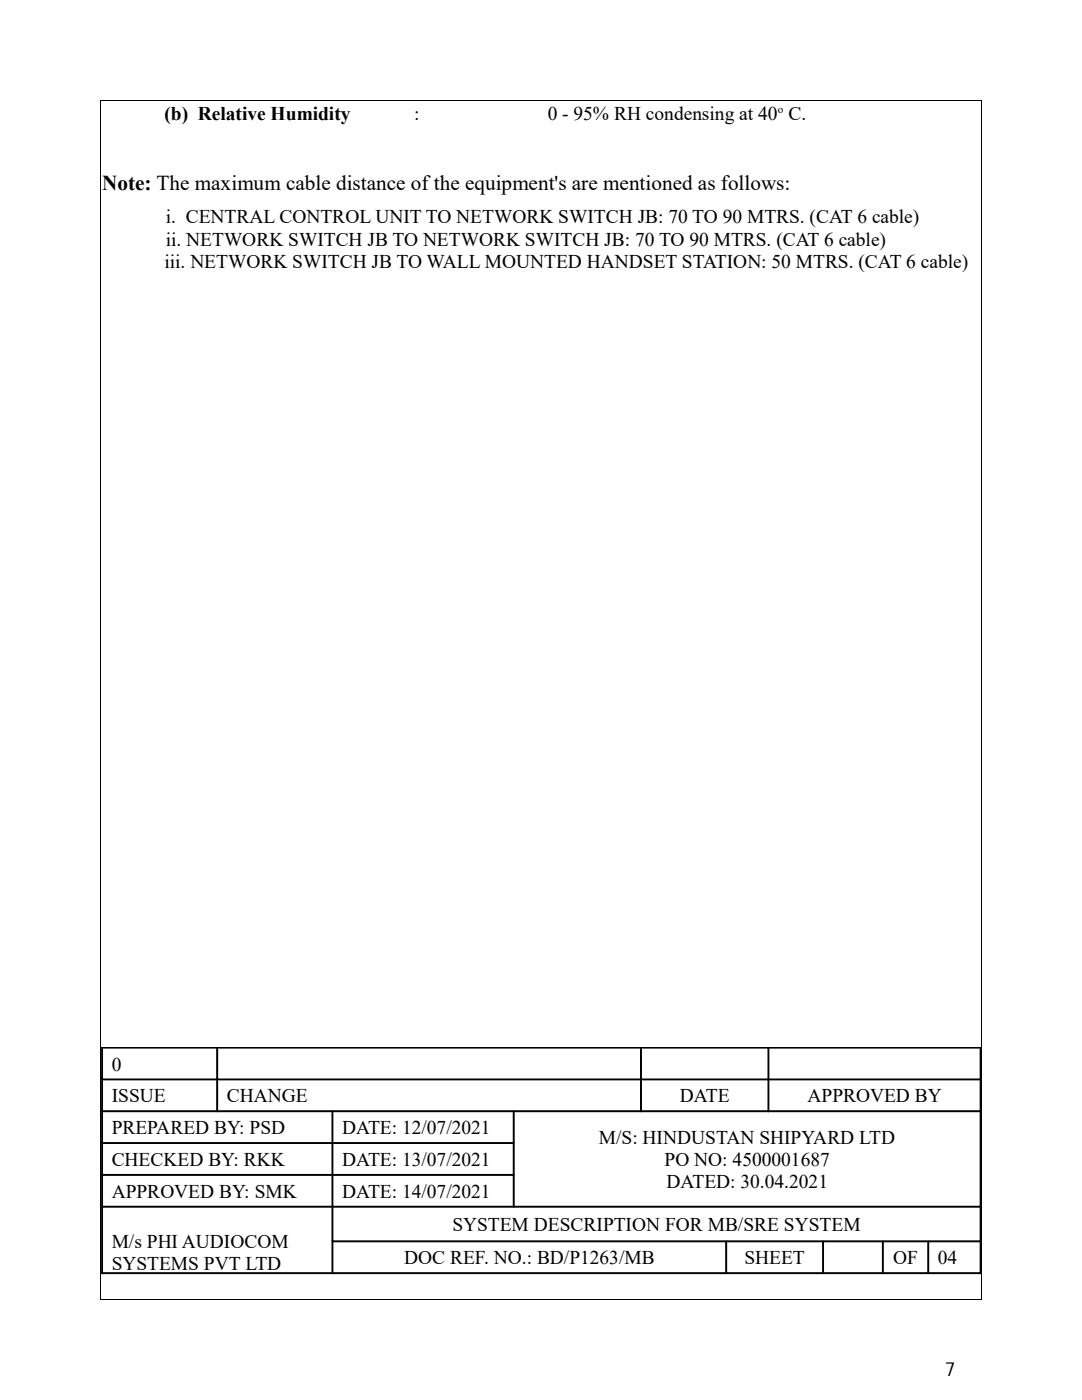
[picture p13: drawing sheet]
<svg xmlns="http://www.w3.org/2000/svg" width="216mm" height="279mm" viewBox="0 0 216 279" stroke-linecap="round" stroke-linejoin="round" font-family="sans-serif">
<defs><g id="words">
<text font-size="4.2" x="20.4" y="37.9">Note: The maximum cable distance of the equipment's are mentioned as follows:</text>
<g font-size="3.9">
<text x="32.8" y="24">(b) Relative Humidity</text>
<text x="82.7" y="24">:</text>
<text x="109.3" y="24">0 - 95% RH condensing at 40 C.</text>
<text x="33.1" y="44.5">i. CENTRAL CONTROL UNIT TO NETWORK SWITCH JB: 70 TO 90 MTRS. (CAT 6 cable)</text>
<text x="32.8" y="53.4">iii. NETWORK SWITCH JB TO WALL MOUNTED HANDSET STATION: 50 MTRS. (CAT 6 cable)</text>
<text x="33.1" y="49">ii. NETWORK SWITCH JB TO NETWORK SWITCH JB: 70 TO 90 MTRS. (CAT 6 cable)</text>
<text x="22.3" y="213.6">0</text>
<text x="22.3" y="220">ISSUE</text>
<text x="45.3" y="220">CHANGE</text>
<text x="135.7" y="220">DATE</text>
<text x="161.1" y="220">APPROVED BY</text>
<text x="22.3" y="226.3">PREPARED BY: PSD</text>
<text x="68.3" y="226.3">DATE: 12/07/2021</text>
<text x="22.3" y="232.7">CHECKED BY: RKK</text>
<text x="68.3" y="232.7">DATE: 13/07/2021</text>
<text x="119.5" y="228.2">M/S: HINDUSTAN SHIPYARD LTD</text>
<text x="132.6" y="232.7">PO NO: 4500001687</text>
<text x="22.3" y="239">APPROVED BY: SMK</text>
<text x="68.3" y="239">DATE: 14/07/2021</text>
<text x="133" y="237.1">DATED: 30.04.2021</text>
<text x="90.3" y="245.7">SYSTEM DESCRIPTION FOR MB/SRE SYSTEM</text>
<text x="22.3" y="249">M/s PHI AUDIOCOM</text>
<text x="22.3" y="253.5">SYSTEMS PVT LTD</text>
<text x="80.6" y="252.3">DOC REF. NO.: BD/P1263/MB</text>
<text x="148.6" y="252.3">SHEET</text>
<text x="178.2" y="252.3">OF</text>
<text x="187.1" y="252.3">04</text>
<text x="188.5" y="274.6">7</text>
</g>
<text font-size="2.3" x="155.2" y="22.5">o</text>
</g></defs>
<g fill="#000" stroke="#000" stroke-width=".2">
<path d="M20.3 209h23v.2h-23z" fill-rule="evenodd"/>
<path d="M20.3 209h.2v6.3h-.2z" fill-rule="evenodd"/>
<path d="M20.3 215.3h.2v6.4h-.2z" fill-rule="evenodd"/>
<path d="M20.5 215.3h22.8v.2h-22.8z" fill-rule="evenodd"/>
<path d="M43.3 209.2h.1v6.1h-.1z" fill-rule="evenodd"/>
<path d="M43.3 215.3h.1v6.4h-.1z" fill-rule="evenodd"/>
<path d="M43.3 209h84.6v.2h-84.6z" fill-rule="evenodd"/>
<path d="M43.3 215.3h84.6v.2h-84.6z" fill-rule="evenodd"/>
<path d="M127.8 209.2h.2v6.1h-.2z" fill-rule="evenodd"/>
<path d="M127.8 215.3h.2v6.4h-.2z" fill-rule="evenodd"/>
<path d="M127.9 209h25.4v.2h-25.4z" fill-rule="evenodd"/>
<path d="M127.9 215.3h25.4v.2h-25.4z" fill-rule="evenodd"/>
<path d="M153.2 209.2h.2v6.1h-.2z" fill-rule="evenodd"/>
<path d="M153.2 215.3h.2v6.4h-.2z" fill-rule="evenodd"/>
<path d="M153.3 209h42.5v.2h-42.5z" fill-rule="evenodd"/>
<path d="M153.3 215.3h42.3v.2h-42.3z" fill-rule="evenodd"/>
<path d="M195.6 209h.2v6.3h-.2z" fill-rule="evenodd"/>
<path d="M195.6 215.3h.2v6.4h-.2z" fill-rule="evenodd"/>
<path d="M20.3 221.7h.2v6.3h-.2z" fill-rule="evenodd"/>
<path d="M20.3 228h.2v6.4h-.2z" fill-rule="evenodd"/>
<path d="M20.3 234.4h.2v6.3h-.2z" fill-rule="evenodd"/>
<path d="M20.5 221.7h22.8v.2h-22.8z" fill-rule="evenodd"/>
<path d="M20.5 228h45.8v.2h-45.8z" fill-rule="evenodd"/>
<path d="M20.5 234.4h45.8v.2h-45.8z" fill-rule="evenodd"/>
<path d="M43.3 221.7h23v.2h-23z" fill-rule="evenodd"/>
<path d="M66.3 221.9h.1v6.1h-.1z" fill-rule="evenodd"/>
<path d="M66.3 228h.1v6.4h-.1z" fill-rule="evenodd"/>
<path d="M66.3 234.4h.1v6.3h-.1z" fill-rule="evenodd"/>
<path d="M66.3 221.7h36.2v.2h-36.2z" fill-rule="evenodd"/>
<path d="M66.3 228h36.1v.2h-36.1z" fill-rule="evenodd"/>
<path d="M66.3 234.4h36.1v.2h-36.1z" fill-rule="evenodd"/>
<path d="M102.4 221.9h.2v6.1h-.2z" fill-rule="evenodd"/>
<path d="M102.4 228h.2v6.4h-.2z" fill-rule="evenodd"/>
<path d="M102.4 234.4h.2v6.3h-.2z" fill-rule="evenodd"/>
<path d="M102.5 221.7h25.4v.2h-25.4z" fill-rule="evenodd"/>
<path d="M127.9 221.7h25.4v.2h-25.4z" fill-rule="evenodd"/>
<path d="M153.3 221.7h42.3v.2h-42.3z" fill-rule="evenodd"/>
<path d="M195.6 221.7h.2v19h-.2z" fill-rule="evenodd"/>
<path d="M20.3 254h46v.2h-46z" fill-rule="evenodd"/>
<path d="M20.3 240.7h.2v13.5h-.2z" fill-rule="evenodd"/>
<path d="M20.5 240.7h45.8v.2h-45.8z" fill-rule="evenodd"/>
<path d="M66.3 240.7h.1v6.9h-.1z" fill-rule="evenodd"/>
<path d="M66.3 247.6h.1v6.4h-.1z" fill-rule="evenodd"/>
<path d="M66.3 240.7h36.2v.2h-36.2z" fill-rule="evenodd"/>
<path d="M66.3 254h78.6v.2h-78.6z" fill-rule="evenodd"/>
<path d="M66.4 247.6h78.5v.2h-78.5z" fill-rule="evenodd"/>
<path d="M102.5 240.7h93.1v.2h-93.1z" fill-rule="evenodd"/>
<path d="M144.8 247.8h.2v6.2h-.2z" fill-rule="evenodd"/>
<path d="M144.9 247.6h19.3v.2h-19.3z" fill-rule="evenodd"/>
<path d="M144.9 254h19.3v.2h-19.3z" fill-rule="evenodd"/>
<path d="M164.1 247.8h.2v6.2h-.2z" fill-rule="evenodd"/>
<path d="M164.2 247.6h11.9v.2h-11.9z" fill-rule="evenodd"/>
<path d="M164.2 254h11.9v.2h-11.9z" fill-rule="evenodd"/>
<path d="M176.1 247.8h.1v6.2h-.1z" fill-rule="evenodd"/>
<path d="M176.1 247.6h9.1v.2h-9.1z" fill-rule="evenodd"/>
<path d="M176.1 254h9.1v.2h-9.1z" fill-rule="evenodd"/>
<path d="M185.1 247.8h.2v6.2h-.2z" fill-rule="evenodd"/>
<path d="M185.2 247.6h10.4v.2h-10.4z" fill-rule="evenodd"/>
<path d="M185.2 254h10.6v.2h-10.6z" fill-rule="evenodd"/>
<path d="M195.6 240.7h.2v6.9h-.2z" fill-rule="evenodd"/>
<path d="M195.6 247.6h.2v6.6h-.2z" fill-rule="evenodd"/>
</g>
<path d="M195.9 20v239.4M195.9 20h-175.9v239.4M20 259.4h175.9" fill="none" stroke="#000" stroke-width=".2"/>
<use href="#words"/>
</svg>
